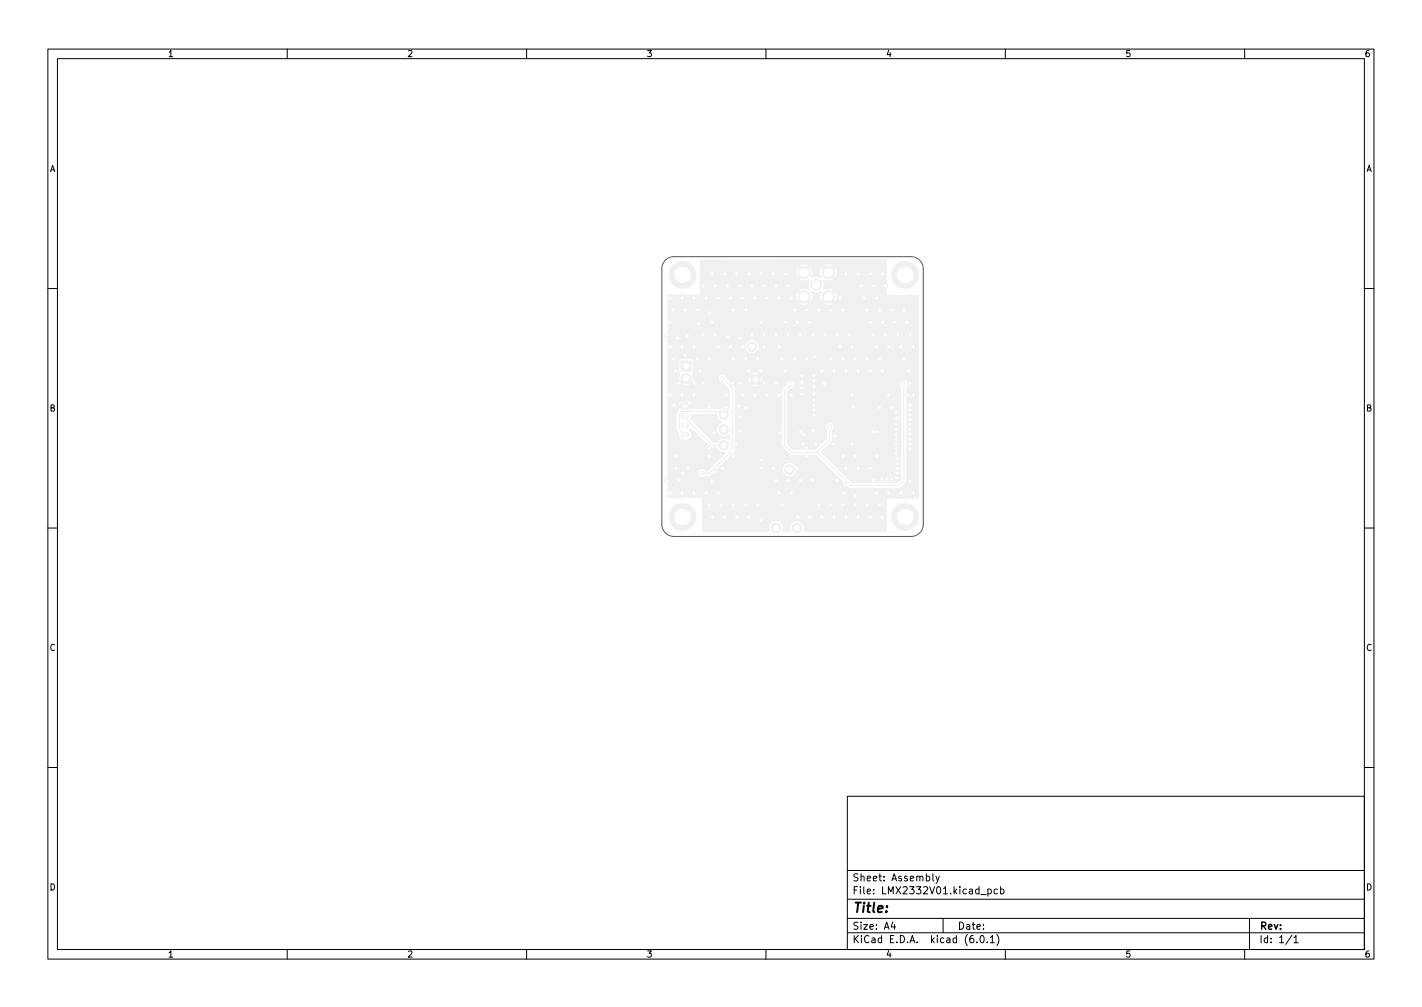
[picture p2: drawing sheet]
<svg xmlns="http://www.w3.org/2000/svg" width="297mm" height="210mm" viewBox="0 0 297 210" stroke-linecap="round" stroke-linejoin="round" font-family="sans-serif">
<defs><g id="words">
<text font-size="2.8" x="178" y="190.6">Title:</text>
<g font-size="2.1">
<text x="178" y="184">Sheet: Assembly</text>
<text x="178" y="186.7">File: LMX2332V01.kicad_pcb</text>
<text x="178" y="196.9">KiCad E.D.A. kicad (6.0.1)</text>
<text x="178" y="194.1">Size: A4</text>
<text x="200" y="194.1">Date:</text>
<text x="263" y="194.1">Rev:</text>
<text x="263" y="196.9">Id: 1/1</text>
</g>
<g font-size="1.8">
<text x="35" y="11.9">1</text>
<text x="85" y="11.9">2</text>
<text x="135" y="11.9">3</text>
<text x="185" y="11.9">4</text>
<text x="235" y="11.9">5</text>
<text x="285" y="11.9">6</text>
<text x="10.3" y="35.9">A</text>
<text x="285.3" y="35.9">A</text>
<text x="10.3" y="85.9">B</text>
<text x="285.3" y="85.9">B</text>
<text x="10.3" y="135.9">C</text>
<text x="285.3" y="135.9">C</text>
<text x="10.3" y="185.9">D</text>
<text x="285.3" y="185.9">D</text>
<text x="35" y="199.9">1</text>
<text x="85" y="199.9">2</text>
<text x="135" y="199.9">3</text>
<text x="185" y="199.9">4</text>
<text x="235" y="199.9">5</text>
<text x="285" y="199.9">6</text>
</g>
</g></defs>
<g fill="#f0f0f0" stroke="#f0f0f0" stroke-width=".21">
<path d="M142.3 75.4h2.1v2.1h-2.1z"/>
<path d="M142.3 84.3l1.5-.1 .2 .3-.1 .8-.2 .1h-1.3l-.2-.2z"/>
<path d="M146.3 54.4l38.7-.3 .1 .1v1.3l-11-.1a1.76 1.76 0 0 0-2.1 .1l-3-.1a1.73 1.73 0 0 0-2.1 .1l1.1 1 1-1h3l1 1 1.1-1h11v1.3h-10.3l-.3-1-1.1 1.1 1.1 1.1 .3-1.2h10.3v3.7h-11a2.24 2.24 0 0 0-2.1-.1 2.58 2.58 0 0 0 0-2 1.95 1.95 0 0 0 2.1-.1l-2.5-2.5a1.76 1.76 0 0 0-.1 1.9l-.1 .3-.8-.3-.9 .3-.2-.1a1.76 1.76 0 0 0-.1-2.1l-1.1 1.1h-.7l-1.1-1.1a1.74 1.74 0 0 0 .1 2.2l1-1.1h.7l-1.4 1.4a2.13 2.13 0 0 0 2.1 .2v.1a1.68 1.68 0 0 0 0 1.6v.2a2.01 2.01 0 0 0-2.1 .1l1.4 1.5h-.7l-1.1-1.1a1.73 1.73 0 0 0 .1 2.1l1-1h.7l1.1 1a2.17 2.17 0 0 0 .2-2.1l.9 .2 .9-.2 .1 .1a1.78 1.78 0 0 0 .1 2l2.5-2.5h11v1.2h6.6l.1 .1-17 .1-.3-1-1.1 1.1 1.1 1 .3-1.1h17v1.5h-17.7l-1-1.1-1.1 1.1h-3l-1-1.1-1.1 1.1a1.75 1.75 0 0 0 2.1 0h3a1.75 1.75 0 0 0 2.1 0h17.7v9h-33.2l-.1-.3a1.51 1.51 0 0 0-2.3-.9 1.51 1.51 0 0 0 .2 2.5 1.51 1.51 0 0 0 2.2-1.3h33.2v5.6h-33.1a1.46 1.46 0 0 0-1.8 0l.9 .9 .9-.9h33.1v1.2h-32.5l-.3-.8-.8 .8h-.8l-.8-.8a1.43 1.43 0 0 0 0 1.7l.8-.9h.8l.8 .9 .3-.9h32.5v1.1h-2.1a.91 .91 0 0 0-1.4-.8 .94 .94 0 0 0-.1 1.5v19l-.7 .7h-9.7l-6.2-6.3 2.3-2.4v-2.1a.93 .93 0 0 0 .1-1.4 .93 .93 0 0 0-1.4 0 .93 .93 0 0 0 .1 1.4l-.1 1.6-2.3 2.3h-4.6l-1.1-1.1-.1-10.9 .6-.6a.93 .93 0 0 0 1-1.1 .93 .93 0 0 0-1.4-.6l-.6 1h-5.4l-.9-.9-.9 .9a1.46 1.46 0 0 0 1.8 0h5.4l-.6 .5h-9.9l-.1-.4-1.6-1.6a.93 .93 0 0 0-.9-.9 .93 .93 0 0 0-1 .9h-5.1l-.3-.9 .3-.6v-2.1l-.4-.5h-2.3l-.3 .1-.1 .4v2.1l.2 .5a1.72 1.72 0 0 0 .1 1.9l1.2-1.2 1.3 1.2 .3-.9h5.1l.1 .2a1.01 1.01 0 0 0 .9 .7l.3 .4h-7.1l-.9-.9-.9 .8a1.51 1.51 0 0 0 1.8 .1h7.1l1.1 1v3.3h-7.9a.76 .76 0 0 0-.7-.9h-.5v.9h-.5v-.9h-.4a.73 .73 0 0 0-.7 .9h10.7v.7l-.2 .2a1.6 1.6 0 0 0-1.7-.2h-5.9l-.2-.2h-2.7l.1 .5-.6 .7v3.4l.5 .7a1.21 1.21 0 0 0 1.1 1.5h.7a1.2 1.2 0 0 0 .9-.9 1.2 1.2 0 0 0-.4-1.2l.4-.3 4 4 1.4 .1a2.04 2.04 0 0 0 1.6 .9l-3.5 3.6-.6 .1-.2-.2a.92 .92 0 0 0-1.2 .3 .92 .92 0 0 0 .2 1.2 .92 .92 0 0 0 1.2-.1l1.2-.1 5.1-5.2v-13.1h9.9l-.2 .6 .1 11.7 1.9 1.8h5.2l2.9 2.9h-7v-.2a1.51 1.51 0 0 0-2.4-1 1.51 1.51 0 0 0 .2 2.6 1.51 1.51 0 0 0 2.2-1.4h7l3.8 3.8 .3 .2h10.3l.4-.1 1.2-1.5v-19.5l.3-.6h2.1v23.6l-6.7 .1v6.9l-.1 .1h-17l-.2-.2a1.52 1.52 0 0 0-1.4-2.1 1.52 1.52 0 0 0-1.3 2.2h-1.6a1.53 1.53 0 0 0-1.4-2.2 1.53 1.53 0 0 0-1.4 2.2l-13.9 .1v-7.1h-7.2l-.1-.1v-42.1l.1-.1h6.7z"/>
<path d="M144.5 86.6l5.1-.1a2.21 2.21 0 0 0 1.1 1.6v.1a1.55 1.55 0 0 0-.8 2.3 1.55 1.55 0 0 0 2.4 .3l.1 .9h-.3a1.62 1.62 0 0 0-2.3 .6h-.8l-4.7-4.7z"/>
<circle cx="143.3" cy="79" r="1.05"/>
<circle cx="170.5" cy="59.4" r="1.18"/>
<circle cx="173.1" cy="56.9" r="1.28"/>
<circle cx="168" cy="56.9" r="1.28"/>
<circle cx="168" cy="62" r="1.28"/>
<circle cx="173.1" cy="62" r="1.28"/>
<circle cx="142.6" cy="57.4" r="2.8"/>
<circle cx="189.1" cy="107.9" r="2.8"/>
<circle cx="189.1" cy="57.4" r="2.8"/>
<circle cx="142.6" cy="107.9" r="2.8"/>
<circle cx="151.2" cy="93" r="1"/>
<circle cx="157" cy="72.4" r="1"/>
<circle cx="157.8" cy="79.2" r="1"/>
<circle cx="164.9" cy="98" r="1"/>
<circle cx="151.2" cy="86.6" r="1"/>
<circle cx="166.4" cy="110.2" r="1"/>
<circle cx="151.2" cy="89.7" r="1"/>
<circle cx="162.1" cy="110.2" r="1"/>
<circle cx="164" cy="77.5" r=".4"/>
<circle cx="155.8" cy="74.9" r=".4"/>
<circle cx="143.6" cy="70.1" r=".4"/>
<circle cx="152" cy="59.7" r=".4"/>
<circle cx="149.5" cy="98.5" r=".4"/>
<circle cx="139.9" cy="62.2" r=".4"/>
<circle cx="188.2" cy="102.9" r=".4"/>
<circle cx="179.3" cy="77.5" r=".4"/>
<circle cx="188.8" cy="74.9" r=".4"/>
<circle cx="168.5" cy="95.2" r=".4"/>
<circle cx="187.3" cy="88.6" r=".4"/>
<circle cx="141.2" cy="97.8" r=".4"/>
<circle cx="157" cy="59.7" r=".4"/>
<circle cx="190.1" cy="91.7" r=".4"/>
<circle cx="151.3" cy="57.1" r=".4"/>
<circle cx="156.4" cy="57.1" r=".4"/>
<circle cx="165.3" cy="82.5" r=".4"/>
<circle cx="176.1" cy="95.2" r=".4"/>
<circle cx="181.8" cy="67.3" r=".4"/>
<circle cx="187.3" cy="90.7" r=".4"/>
<circle cx="149.4" cy="59.7" r=".4"/>
<circle cx="176.7" cy="57.1" r=".4"/>
<circle cx="164.7" cy="100.3" r=".4"/>
<circle cx="170" cy="85.6" r=".4"/>
<circle cx="164" cy="57.1" r=".4"/>
<circle cx="171.7" cy="107.9" r=".4"/>
<circle cx="162.8" cy="72.4" r=".4"/>
<circle cx="173.6" cy="105.4" r=".4"/>
<circle cx="178" cy="82.5" r=".4"/>
<circle cx="153.9" cy="107.9" r=".4"/>
<circle cx="150.1" cy="62.2" r=".4"/>
<circle cx="166.6" cy="67.3" r=".4"/>
<circle cx="140.8" cy="84.6" r=".4"/>
<circle cx="143.1" cy="74.2" r=".4"/>
<circle cx="140.5" cy="64.8" r=".4"/>
<circle cx="174.8" cy="69.8" r=".4"/>
<circle cx="151" cy="97.8" r=".4"/>
<circle cx="170" cy="80.8" r=".4"/>
<circle cx="146.9" cy="80" r=".4"/>
<circle cx="167.8" cy="90.7" r=".4"/>
<circle cx="187.3" cy="99.8" r=".4"/>
<circle cx="187.3" cy="93.7" r=".4"/>
<circle cx="187.3" cy="87.4" r=".4"/>
<circle cx="190.1" cy="69.8" r=".4"/>
<circle cx="183.2" cy="90.2" r=".4"/>
<circle cx="148.8" cy="107.9" r=".4"/>
<circle cx="178" cy="72.4" r=".4"/>
<circle cx="142.4" cy="72.4" r=".4"/>
<circle cx="150.1" cy="102.9" r=".4"/>
<circle cx="148.2" cy="65.3" r=".4"/>
<circle cx="170.3" cy="74.4" r=".4"/>
<circle cx="151.7" cy="85.1" r=".4"/>
<circle cx="139.3" cy="69.8" r=".4"/>
<circle cx="159.6" cy="80" r=".4"/>
<circle cx="162.8" cy="82.5" r=".4"/>
<circle cx="158.3" cy="105.4" r=".4"/>
<circle cx="153.2" cy="64.8" r=".4"/>
<circle cx="155.1" cy="62.2" r=".4"/>
<circle cx="157.7" cy="62.2" r=".4"/>
<circle cx="182.4" cy="90.2" r=".4"/>
<circle cx="162.1" cy="69.8" r=".4"/>
<circle cx="154.5" cy="89.9" r=".4"/>
<circle cx="184.4" cy="67.3" r=".4"/>
<circle cx="181.8" cy="77.5" r=".4"/>
<circle cx="152" cy="70.4" r=".4"/>
<circle cx="187.5" cy="95.8" r=".4"/>
<circle cx="190.7" cy="102.9" r=".4"/>
<circle cx="148.7" cy="100.6" r=".4"/>
<circle cx="190.1" cy="85.6" r=".4"/>
<circle cx="153" cy="80" r=".4"/>
<circle cx="167.5" cy="79.8" r=".4"/>
<circle cx="173.6" cy="64.8" r=".4"/>
<circle cx="189.8" cy="77.5" r=".4"/>
<circle cx="167.8" cy="92.7" r=".4"/>
<circle cx="141.3" cy="95.2" r=".4"/>
<circle cx="167.2" cy="90.2" r=".4"/>
<circle cx="168.5" cy="64.8" r=".4"/>
<circle cx="188.2" cy="72.4" r=".4"/>
<circle cx="169.8" cy="89.9" r=".4"/>
<circle cx="190.1" cy="87.6" r=".4"/>
<circle cx="157.7" cy="82.5" r=".4"/>
<circle cx="189.4" cy="67.3" r=".4"/>
<circle cx="168.5" cy="93.6" r=".4"/>
<circle cx="162.8" cy="102.9" r=".4"/>
<circle cx="166.6" cy="107.9" r=".4"/>
<circle cx="178.3" cy="84.9" r=".4"/>
<circle cx="155.1" cy="82.5" r=".4"/>
<circle cx="176.4" cy="102.9" r=".4"/>
<circle cx="171" cy="64.8" r=".4"/>
<circle cx="170" cy="83.6" r=".4"/>
<circle cx="162.9" cy="90.4" r=".4"/>
<circle cx="185.2" cy="100.1" r=".4"/>
<circle cx="176.1" cy="74.9" r=".4"/>
<circle cx="146.9" cy="69.8" r=".4"/>
<circle cx="176.5" cy="101.2" r=".4"/>
<circle cx="186.3" cy="100.1" r=".4"/>
<circle cx="176.7" cy="97.8" r=".4"/>
<circle cx="148.2" cy="93.5" r=".4"/>
<circle cx="159" cy="67.3" r=".4"/>
<circle cx="187.5" cy="96.8" r=".4"/>
<circle cx="185.6" cy="82.5" r=".4"/>
<circle cx="139.9" cy="102.9" r=".4"/>
<circle cx="139.8" cy="67.3" r=".4"/>
<circle cx="172.3" cy="69.8" r=".4"/>
<circle cx="174.2" cy="77.5" r=".4"/>
<circle cx="166.6" cy="97.8" r=".4"/>
<circle cx="148.2" cy="85.1" r=".4"/>
<circle cx="187.3" cy="92.7" r=".4"/>
<circle cx="147.5" cy="102.9" r=".4"/>
<circle cx="184.4" cy="107.9" r=".4"/>
<circle cx="174.2" cy="107.9" r=".4"/>
<circle cx="156.4" cy="77.5" r=".4"/>
<circle cx="162.1" cy="59.7" r=".4"/>
<circle cx="155.1" cy="72.4" r=".4"/>
<circle cx="179.3" cy="57.1" r=".4"/>
<circle cx="150.7" cy="105.4" r=".4"/>
<circle cx="169.7" cy="100.3" r=".4"/>
<circle cx="182.4" cy="100.3" r=".4"/>
<circle cx="184.2" cy="100.1" r=".4"/>
<circle cx="153.9" cy="57.1" r=".4"/>
<circle cx="154.5" cy="80" r=".4"/>
<circle cx="172.2" cy="80.1" r=".4"/>
<circle cx="155.8" cy="64.8" r=".4"/>
<circle cx="181.8" cy="107.9" r=".4"/>
<circle cx="185" cy="69.8" r=".4"/>
<circle cx="190.7" cy="72.4" r=".4"/>
<circle cx="159.6" cy="72.4" r=".4"/>
<circle cx="190.1" cy="84.6" r=".4"/>
<circle cx="142.4" cy="62.2" r=".4"/>
<circle cx="170" cy="79.5" r=".4"/>
<circle cx="157" cy="69.8" r=".4"/>
<circle cx="183.2" cy="95.2" r=".4"/>
<circle cx="187.3" cy="86.1" r=".4"/>
<circle cx="183.1" cy="62.2" r=".4"/>
<circle cx="190.1" cy="93.7" r=".4"/>
<circle cx="139.9" cy="82.5" r=".4"/>
<circle cx="190.1" cy="100.5" r=".4"/>
<circle cx="168.5" cy="74.9" r=".4"/>
<circle cx="142.4" cy="102.9" r=".4"/>
<circle cx="140.5" cy="74.9" r=".4"/>
<circle cx="148.8" cy="67.3" r=".4"/>
<circle cx="145" cy="72.4" r=".4"/>
<circle cx="146.3" cy="77.5" r=".4"/>
<circle cx="165.9" cy="64.8" r=".4"/>
<circle cx="159" cy="108.7" r=".4"/>
<circle cx="164" cy="67.3" r=".4"/>
<circle cx="181.8" cy="57.1" r=".4"/>
<circle cx="142.4" cy="82.5" r=".4"/>
<circle cx="173.6" cy="74.9" r=".4"/>
<circle cx="139.9" cy="72.4" r=".4"/>
<circle cx="142.6" cy="98.8" r=".4"/>
<circle cx="180.5" cy="62.2" r=".4"/>
<circle cx="169.1" cy="107.9" r=".4"/>
<circle cx="145.6" cy="74.9" r=".4"/>
<circle cx="174.4" cy="91.1" r=".4"/>
<circle cx="171" cy="105.4" r=".4"/>
<circle cx="171.7" cy="77.5" r=".4"/>
<circle cx="139.3" cy="100.3" r=".4"/>
<circle cx="190.1" cy="92.7" r=".4"/>
<circle cx="186.3" cy="64.8" r=".4"/>
<circle cx="167.5" cy="82.3" r=".4"/>
<circle cx="143.7" cy="97.8" r=".4"/>
<circle cx="167.5" cy="81" r=".4"/>
<circle cx="163.4" cy="74.9" r=".4"/>
<circle cx="178.6" cy="105.4" r=".4"/>
<circle cx="159" cy="57.1" r=".4"/>
<circle cx="159" cy="97.8" r=".4"/>
<circle cx="163.4" cy="105.4" r=".4"/>
<circle cx="189.5" cy="82.5" r=".4"/>
<circle cx="162.8" cy="62.2" r=".4"/>
<circle cx="176.1" cy="105.4" r=".4"/>
<circle cx="181.2" cy="74.9" r=".4"/>
<circle cx="170" cy="82.3" r=".4"/>
<circle cx="154.5" cy="59.7" r=".4"/>
<circle cx="170" cy="86.7" r=".4"/>
<circle cx="187.3" cy="94.7" r=".4"/>
<circle cx="153.2" cy="105.4" r=".4"/>
<circle cx="170" cy="84.6" r=".4"/>
<circle cx="161.5" cy="57.1" r=".4"/>
<circle cx="183.1" cy="102.9" r=".4"/>
<circle cx="145" cy="102.9" r=".4"/>
<circle cx="162.1" cy="100.3" r=".4"/>
<circle cx="164.7" cy="59.7" r=".4"/>
<circle cx="186.3" cy="85.1" r=".4"/>
<circle cx="159.6" cy="69.8" r=".4"/>
<circle cx="187.5" cy="97.8" r=".4"/>
<circle cx="151.7" cy="82.5" r=".4"/>
<circle cx="170.4" cy="92.7" r=".4"/>
<circle cx="179.3" cy="97.8" r=".4"/>
<circle cx="190.1" cy="88.6" r=".4"/>
<circle cx="175.5" cy="62.2" r=".4"/>
<circle cx="187.5" cy="98.8" r=".4"/>
<circle cx="162.1" cy="80" r=".4"/>
<circle cx="182.4" cy="69.8" r=".4"/>
<circle cx="183.7" cy="74.9" r=".4"/>
<circle cx="156.4" cy="107.9" r=".4"/>
<circle cx="169.7" cy="69.8" r=".4"/>
<circle cx="149.4" cy="69.8" r=".4"/>
<circle cx="187.5" cy="69.8" r=".4"/>
<circle cx="150.1" cy="72.4" r=".4"/>
<circle cx="178" cy="92.7" r=".4"/>
<circle cx="152.6" cy="62.2" r=".4"/>
<circle cx="183.1" cy="72.4" r=".4"/>
<circle cx="185.6" cy="72.4" r=".4"/>
<circle cx="147.5" cy="62.2" r=".4"/>
<circle cx="148.2" cy="74.9" r=".4"/>
<circle cx="153.2" cy="95.2" r=".4"/>
<circle cx="174.8" cy="100.3" r=".4"/>
<circle cx="184.4" cy="57.1" r=".4"/>
<circle cx="165.3" cy="62.2" r=".4"/>
<circle cx="159" cy="77.5" r=".4"/>
<circle cx="176.7" cy="77.5" r=".4"/>
<circle cx="143.1" cy="64.8" r=".4"/>
<circle cx="167.5" cy="78.5" r=".4"/>
<circle cx="190.1" cy="89.7" r=".4"/>
<circle cx="190.7" cy="82.5" r=".4"/>
<circle cx="187.3" cy="91.7" r=".4"/>
<circle cx="175.5" cy="72.4" r=".4"/>
<circle cx="185" cy="59.7" r=".4"/>
<circle cx="154.5" cy="70.6" r=".4"/>
<circle cx="152.6" cy="72.4" r=".4"/>
<circle cx="155.8" cy="85.1" r=".4"/>
<circle cx="185.6" cy="102.9" r=".4"/>
<circle cx="164.7" cy="69.8" r=".4"/>
<circle cx="154.3" cy="84.8" r=".4"/>
<circle cx="169.1" cy="67.3" r=".4"/>
<circle cx="145.1" cy="80" r=".4"/>
<circle cx="167.2" cy="69.8" r=".4"/>
<circle cx="141.8" cy="100.3" r=".4"/>
<circle cx="167.2" cy="100.3" r=".4"/>
<circle cx="145" cy="82.5" r=".4"/>
<circle cx="159.6" cy="59.7" r=".4"/>
<circle cx="179.9" cy="59.7" r=".4"/>
<circle cx="151.3" cy="107.9" r=".4"/>
<circle cx="176.7" cy="107.9" r=".4"/>
<circle cx="155.8" cy="105.4" r=".4"/>
<circle cx="184.4" cy="77.5" r=".4"/>
<circle cx="187.3" cy="89.7" r=".4"/>
<circle cx="146.9" cy="59.7" r=".4"/>
<circle cx="181.8" cy="97.8" r=".4"/>
<circle cx="148.8" cy="57.1" r=".4"/>
<circle cx="158.3" cy="74.9" r=".4"/>
<circle cx="177.4" cy="69.8" r=".4"/>
<circle cx="153.2" cy="74.9" r=".4"/>
<circle cx="174.1" cy="92.7" r=".4"/>
<circle cx="190.1" cy="86.6" r=".4"/>
<circle cx="148.2" cy="95.2" r=".4"/>
<circle cx="188.8" cy="64.8" r=".4"/>
<circle cx="141.8" cy="80" r=".4"/>
<circle cx="160.2" cy="62.2" r=".4"/>
<circle cx="183.7" cy="85.1" r=".4"/>
<circle cx="176.1" cy="64.8" r=".4"/>
<circle cx="165.9" cy="74.9" r=".4"/>
<circle cx="190.1" cy="80" r=".4"/>
<circle cx="145" cy="62.2" r=".4"/>
<circle cx="160.2" cy="82.5" r=".4"/>
<circle cx="148.2" cy="105.4" r=".4"/>
<circle cx="154.5" cy="87.1" r=".4"/>
<circle cx="145.9" cy="67.6" r=".4"/>
<circle cx="178.6" cy="74.9" r=".4"/>
<circle cx="186.9" cy="67.3" r=".4"/>
<circle cx="153.7" cy="92.8" r=".4"/>
<circle cx="179.3" cy="107.9" r=".4"/>
<circle cx="159.1" cy="96" r=".4"/>
<circle cx="145.6" cy="64.8" r=".4"/>
<circle cx="161.5" cy="97.8" r=".4"/>
<circle cx="181.2" cy="64.8" r=".4"/>
<circle cx="178.7" cy="103.5" r=".4"/>
<circle cx="183.7" cy="105.4" r=".4"/>
<circle cx="178.6" cy="95.2" r=".4"/>
<circle cx="182.4" cy="59.7" r=".4"/>
<circle cx="181.2" cy="105.4" r=".4"/>
<circle cx="170" cy="78.5" r=".4"/>
<circle cx="149.1" cy="90.4" r=".4"/>
<circle cx="141.2" cy="77.5" r=".4"/>
<circle cx="141.6" cy="70.6" r=".4"/>
<circle cx="183.7" cy="64.8" r=".4"/>
<circle cx="165.3" cy="102.9" r=".4"/>
<circle cx="190.1" cy="90.7" r=".4"/>
<circle cx="151" cy="79" r=".4"/>
<circle cx="146.6" cy="98.8" r=".4"/>
<circle cx="173.3" cy="89.1" r=".4"/>
<circle cx="188.8" cy="80.3" r=".4"/>
<circle cx="165.2" cy="80.3" r=".4"/>
</g>
<path d="M142.8 86.8h.6M142.8 88.8h.6M142.8 90.8h.6" fill="none" stroke="#f0f0f0" stroke-width="1.2"/>
<path d="M151 79l2 2v13l-4.8 4.8h-1.6M143.1 87.2l5.7 5.8h2.4M151.2 86.6l-.7-.7h-8.1l-.5 .5v3.2l1.2 1.2M165.2 80.3l-1.3 1.2v11.5l1.5 1.5h5.1l2.8-2.8v-2.6M188.8 80.3v20l-1 1h-10.2l-7-6.9" fill="none" stroke="#f0f0f0" stroke-width=".25"/>
<g fill="#fff" stroke="#fff" stroke-width=".21">
<circle cx="164" cy="77.5" r=".2"/>
<circle cx="155.8" cy="74.9" r=".2"/>
<circle cx="143.6" cy="70.1" r=".2"/>
<circle cx="152" cy="59.7" r=".2"/>
<circle cx="149.5" cy="98.5" r=".2"/>
<circle cx="139.9" cy="62.2" r=".2"/>
<circle cx="188.2" cy="102.9" r=".2"/>
<circle cx="179.3" cy="77.5" r=".2"/>
<circle cx="188.8" cy="74.9" r=".2"/>
<circle cx="168.5" cy="95.2" r=".2"/>
<circle cx="187.3" cy="88.6" r=".2"/>
<circle cx="141.2" cy="97.8" r=".2"/>
<circle cx="157" cy="59.7" r=".2"/>
<circle cx="190.1" cy="91.7" r=".2"/>
<circle cx="151.3" cy="57.1" r=".2"/>
<circle cx="156.4" cy="57.1" r=".2"/>
<circle cx="165.3" cy="82.5" r=".2"/>
<circle cx="176.1" cy="95.2" r=".2"/>
<circle cx="181.8" cy="67.3" r=".2"/>
<circle cx="187.3" cy="90.7" r=".2"/>
<circle cx="149.4" cy="59.7" r=".2"/>
<circle cx="176.7" cy="57.1" r=".2"/>
<circle cx="164.7" cy="100.3" r=".2"/>
<circle cx="170" cy="85.6" r=".2"/>
<circle cx="164" cy="57.1" r=".2"/>
<circle cx="171.7" cy="107.9" r=".2"/>
<circle cx="162.8" cy="72.4" r=".2"/>
<circle cx="173.6" cy="105.4" r=".2"/>
<circle cx="178" cy="82.5" r=".2"/>
<circle cx="153.9" cy="107.9" r=".2"/>
<circle cx="150.1" cy="62.2" r=".2"/>
<circle cx="166.6" cy="67.3" r=".2"/>
<circle cx="140.8" cy="84.6" r=".2"/>
<circle cx="143.1" cy="74.2" r=".2"/>
<circle cx="140.5" cy="64.8" r=".2"/>
<circle cx="174.8" cy="69.8" r=".2"/>
<circle cx="151" cy="97.8" r=".2"/>
<circle cx="170" cy="80.8" r=".2"/>
<circle cx="146.9" cy="80" r=".2"/>
<circle cx="167.8" cy="90.7" r=".2"/>
<circle cx="187.3" cy="99.8" r=".2"/>
<circle cx="187.3" cy="93.7" r=".2"/>
<circle cx="187.3" cy="87.4" r=".2"/>
<circle cx="190.1" cy="69.8" r=".2"/>
<circle cx="183.2" cy="90.2" r=".2"/>
<circle cx="148.8" cy="107.9" r=".2"/>
<circle cx="178" cy="72.4" r=".2"/>
<circle cx="142.4" cy="72.4" r=".2"/>
<circle cx="150.1" cy="102.9" r=".2"/>
<circle cx="148.2" cy="65.3" r=".2"/>
<circle cx="170.3" cy="74.4" r=".2"/>
<circle cx="151.7" cy="85.1" r=".2"/>
<circle cx="139.3" cy="69.8" r=".2"/>
<circle cx="159.6" cy="80" r=".2"/>
<circle cx="162.8" cy="82.5" r=".2"/>
<circle cx="158.3" cy="105.4" r=".2"/>
<circle cx="153.2" cy="64.8" r=".2"/>
<circle cx="155.1" cy="62.2" r=".2"/>
<circle cx="157.7" cy="62.2" r=".2"/>
<circle cx="182.4" cy="90.2" r=".2"/>
<circle cx="162.1" cy="69.8" r=".2"/>
<circle cx="154.5" cy="89.9" r=".2"/>
<circle cx="184.4" cy="67.3" r=".2"/>
<circle cx="181.8" cy="77.5" r=".2"/>
<circle cx="152" cy="70.4" r=".2"/>
<circle cx="187.5" cy="95.8" r=".2"/>
<circle cx="190.7" cy="102.9" r=".2"/>
<circle cx="148.7" cy="100.6" r=".2"/>
<circle cx="190.1" cy="85.6" r=".2"/>
<circle cx="153" cy="80" r=".2"/>
<circle cx="167.5" cy="79.8" r=".2"/>
<circle cx="173.6" cy="64.8" r=".2"/>
<circle cx="189.8" cy="77.5" r=".2"/>
<circle cx="167.8" cy="92.7" r=".2"/>
<circle cx="141.3" cy="95.2" r=".2"/>
<circle cx="167.2" cy="90.2" r=".2"/>
<circle cx="168.5" cy="64.8" r=".2"/>
<circle cx="188.2" cy="72.4" r=".2"/>
<circle cx="169.8" cy="89.9" r=".2"/>
<circle cx="190.1" cy="87.6" r=".2"/>
<circle cx="157.7" cy="82.5" r=".2"/>
<circle cx="189.4" cy="67.3" r=".2"/>
<circle cx="168.5" cy="93.6" r=".2"/>
<circle cx="162.8" cy="102.9" r=".2"/>
<circle cx="166.6" cy="107.9" r=".2"/>
<circle cx="178.3" cy="84.9" r=".2"/>
<circle cx="155.1" cy="82.5" r=".2"/>
<circle cx="176.4" cy="102.9" r=".2"/>
<circle cx="171" cy="64.8" r=".2"/>
<circle cx="170" cy="83.6" r=".2"/>
<circle cx="162.9" cy="90.4" r=".2"/>
<circle cx="185.2" cy="100.1" r=".2"/>
<circle cx="176.1" cy="74.9" r=".2"/>
<circle cx="146.9" cy="69.8" r=".2"/>
<circle cx="176.5" cy="101.2" r=".2"/>
<circle cx="186.3" cy="100.1" r=".2"/>
<circle cx="176.7" cy="97.8" r=".2"/>
<circle cx="148.2" cy="93.5" r=".2"/>
<circle cx="159" cy="67.3" r=".2"/>
<circle cx="187.5" cy="96.8" r=".2"/>
<circle cx="185.6" cy="82.5" r=".2"/>
<circle cx="139.9" cy="102.9" r=".2"/>
<circle cx="139.8" cy="67.3" r=".2"/>
<circle cx="172.3" cy="69.8" r=".2"/>
<circle cx="174.2" cy="77.5" r=".2"/>
<circle cx="166.6" cy="97.8" r=".2"/>
<circle cx="148.2" cy="85.1" r=".2"/>
<circle cx="187.3" cy="92.7" r=".2"/>
<circle cx="147.5" cy="102.9" r=".2"/>
<circle cx="184.4" cy="107.9" r=".2"/>
<circle cx="174.2" cy="107.9" r=".2"/>
<circle cx="156.4" cy="77.5" r=".2"/>
<circle cx="162.1" cy="59.7" r=".2"/>
<circle cx="155.1" cy="72.4" r=".2"/>
<circle cx="179.3" cy="57.1" r=".2"/>
<circle cx="150.7" cy="105.4" r=".2"/>
<circle cx="169.7" cy="100.3" r=".2"/>
<circle cx="182.4" cy="100.3" r=".2"/>
<circle cx="184.2" cy="100.1" r=".2"/>
<circle cx="153.9" cy="57.1" r=".2"/>
<circle cx="154.5" cy="80" r=".2"/>
<circle cx="172.2" cy="80.1" r=".2"/>
<circle cx="155.8" cy="64.8" r=".2"/>
<circle cx="181.8" cy="107.9" r=".2"/>
<circle cx="185" cy="69.8" r=".2"/>
<circle cx="190.7" cy="72.4" r=".2"/>
<circle cx="159.6" cy="72.4" r=".2"/>
<circle cx="190.1" cy="84.6" r=".2"/>
<circle cx="142.4" cy="62.2" r=".2"/>
<circle cx="170" cy="79.5" r=".2"/>
<circle cx="157" cy="69.8" r=".2"/>
<circle cx="183.2" cy="95.2" r=".2"/>
<circle cx="187.3" cy="86.1" r=".2"/>
<circle cx="183.1" cy="62.2" r=".2"/>
<circle cx="190.1" cy="93.7" r=".2"/>
<circle cx="139.9" cy="82.5" r=".2"/>
<circle cx="190.1" cy="100.5" r=".2"/>
<circle cx="168.5" cy="74.9" r=".2"/>
<circle cx="142.4" cy="102.9" r=".2"/>
<circle cx="140.5" cy="74.9" r=".2"/>
<circle cx="148.8" cy="67.3" r=".2"/>
<circle cx="145" cy="72.4" r=".2"/>
<circle cx="146.3" cy="77.5" r=".2"/>
<circle cx="165.9" cy="64.8" r=".2"/>
<circle cx="159" cy="108.7" r=".2"/>
<circle cx="164" cy="67.3" r=".2"/>
<circle cx="181.8" cy="57.1" r=".2"/>
<circle cx="142.4" cy="82.5" r=".2"/>
<circle cx="173.6" cy="74.9" r=".2"/>
<circle cx="139.9" cy="72.4" r=".2"/>
<circle cx="142.6" cy="98.8" r=".2"/>
<circle cx="180.5" cy="62.2" r=".2"/>
<circle cx="169.1" cy="107.9" r=".2"/>
<circle cx="145.6" cy="74.9" r=".2"/>
<circle cx="174.4" cy="91.1" r=".2"/>
<circle cx="171" cy="105.4" r=".2"/>
<circle cx="171.7" cy="77.5" r=".2"/>
<circle cx="139.3" cy="100.3" r=".2"/>
<circle cx="190.1" cy="92.7" r=".2"/>
<circle cx="186.3" cy="64.8" r=".2"/>
<circle cx="167.5" cy="82.3" r=".2"/>
<circle cx="143.7" cy="97.8" r=".2"/>
<circle cx="167.5" cy="81" r=".2"/>
<circle cx="163.4" cy="74.9" r=".2"/>
<circle cx="178.6" cy="105.4" r=".2"/>
<circle cx="159" cy="57.1" r=".2"/>
<circle cx="159" cy="97.8" r=".2"/>
<circle cx="163.4" cy="105.4" r=".2"/>
<circle cx="189.5" cy="82.5" r=".2"/>
<circle cx="162.8" cy="62.2" r=".2"/>
<circle cx="176.1" cy="105.4" r=".2"/>
<circle cx="181.2" cy="74.9" r=".2"/>
<circle cx="170" cy="82.3" r=".2"/>
<circle cx="154.5" cy="59.7" r=".2"/>
<circle cx="170" cy="86.7" r=".2"/>
<circle cx="187.3" cy="94.7" r=".2"/>
<circle cx="153.2" cy="105.4" r=".2"/>
<circle cx="170" cy="84.6" r=".2"/>
<circle cx="161.5" cy="57.1" r=".2"/>
<circle cx="183.1" cy="102.9" r=".2"/>
<circle cx="145" cy="102.9" r=".2"/>
<circle cx="162.1" cy="100.3" r=".2"/>
<circle cx="164.7" cy="59.7" r=".2"/>
<circle cx="186.3" cy="85.1" r=".2"/>
<circle cx="159.6" cy="69.8" r=".2"/>
<circle cx="187.5" cy="97.8" r=".2"/>
<circle cx="151.7" cy="82.5" r=".2"/>
<circle cx="170.4" cy="92.7" r=".2"/>
<circle cx="179.3" cy="97.8" r=".2"/>
<circle cx="190.1" cy="88.6" r=".2"/>
<circle cx="175.5" cy="62.2" r=".2"/>
<circle cx="187.5" cy="98.8" r=".2"/>
<circle cx="162.1" cy="80" r=".2"/>
<circle cx="182.4" cy="69.8" r=".2"/>
<circle cx="183.7" cy="74.9" r=".2"/>
<circle cx="156.4" cy="107.9" r=".2"/>
<circle cx="169.7" cy="69.8" r=".2"/>
<circle cx="149.4" cy="69.8" r=".2"/>
<circle cx="187.5" cy="69.8" r=".2"/>
<circle cx="150.1" cy="72.4" r=".2"/>
<circle cx="178" cy="92.7" r=".2"/>
<circle cx="152.6" cy="62.2" r=".2"/>
<circle cx="183.1" cy="72.4" r=".2"/>
<circle cx="185.6" cy="72.4" r=".2"/>
<circle cx="147.5" cy="62.2" r=".2"/>
<circle cx="148.2" cy="74.9" r=".2"/>
<circle cx="153.2" cy="95.2" r=".2"/>
<circle cx="174.8" cy="100.3" r=".2"/>
<circle cx="184.4" cy="57.1" r=".2"/>
<circle cx="165.3" cy="62.2" r=".2"/>
<circle cx="159" cy="77.5" r=".2"/>
<circle cx="176.7" cy="77.5" r=".2"/>
<circle cx="143.1" cy="64.8" r=".2"/>
<circle cx="167.5" cy="78.5" r=".2"/>
<circle cx="190.1" cy="89.7" r=".2"/>
<circle cx="190.7" cy="82.5" r=".2"/>
<circle cx="187.3" cy="91.7" r=".2"/>
<circle cx="175.5" cy="72.4" r=".2"/>
<circle cx="185" cy="59.7" r=".2"/>
<circle cx="154.5" cy="70.6" r=".2"/>
<circle cx="152.6" cy="72.4" r=".2"/>
<circle cx="155.8" cy="85.1" r=".2"/>
<circle cx="185.6" cy="102.9" r=".2"/>
<circle cx="164.7" cy="69.8" r=".2"/>
<circle cx="154.3" cy="84.8" r=".2"/>
<circle cx="169.1" cy="67.3" r=".2"/>
<circle cx="145.1" cy="80" r=".2"/>
<circle cx="167.2" cy="69.8" r=".2"/>
<circle cx="141.8" cy="100.3" r=".2"/>
<circle cx="167.2" cy="100.3" r=".2"/>
<circle cx="145" cy="82.5" r=".2"/>
<circle cx="159.6" cy="59.7" r=".2"/>
<circle cx="179.9" cy="59.7" r=".2"/>
<circle cx="151.3" cy="107.9" r=".2"/>
<circle cx="176.7" cy="107.9" r=".2"/>
<circle cx="155.8" cy="105.4" r=".2"/>
<circle cx="184.4" cy="77.5" r=".2"/>
<circle cx="187.3" cy="89.7" r=".2"/>
<circle cx="146.9" cy="59.7" r=".2"/>
<circle cx="181.8" cy="97.8" r=".2"/>
<circle cx="148.8" cy="57.1" r=".2"/>
<circle cx="158.3" cy="74.9" r=".2"/>
<circle cx="177.4" cy="69.8" r=".2"/>
<circle cx="153.2" cy="74.9" r=".2"/>
<circle cx="174.1" cy="92.7" r=".2"/>
<circle cx="190.1" cy="86.6" r=".2"/>
<circle cx="148.2" cy="95.2" r=".2"/>
<circle cx="188.8" cy="64.8" r=".2"/>
<circle cx="141.8" cy="80" r=".2"/>
<circle cx="160.2" cy="62.2" r=".2"/>
<circle cx="183.7" cy="85.1" r=".2"/>
<circle cx="176.1" cy="64.8" r=".2"/>
<circle cx="165.9" cy="74.9" r=".2"/>
<circle cx="190.1" cy="80" r=".2"/>
<circle cx="145" cy="62.2" r=".2"/>
<circle cx="160.2" cy="82.5" r=".2"/>
<circle cx="148.2" cy="105.4" r=".2"/>
<circle cx="154.5" cy="87.1" r=".2"/>
<circle cx="145.9" cy="67.6" r=".2"/>
<circle cx="178.6" cy="74.9" r=".2"/>
<circle cx="186.9" cy="67.3" r=".2"/>
<circle cx="153.7" cy="92.8" r=".2"/>
<circle cx="179.3" cy="107.9" r=".2"/>
<circle cx="159.1" cy="96" r=".2"/>
<circle cx="145.6" cy="64.8" r=".2"/>
<circle cx="161.5" cy="97.8" r=".2"/>
<circle cx="181.2" cy="64.8" r=".2"/>
<circle cx="178.7" cy="103.5" r=".2"/>
<circle cx="183.7" cy="105.4" r=".2"/>
<circle cx="178.6" cy="95.2" r=".2"/>
<circle cx="182.4" cy="59.7" r=".2"/>
<circle cx="181.2" cy="105.4" r=".2"/>
<circle cx="170" cy="78.5" r=".2"/>
<circle cx="149.1" cy="90.4" r=".2"/>
<circle cx="141.2" cy="77.5" r=".2"/>
<circle cx="141.6" cy="70.6" r=".2"/>
<circle cx="183.7" cy="64.8" r=".2"/>
<circle cx="165.3" cy="102.9" r=".2"/>
<circle cx="190.1" cy="90.7" r=".2"/>
<circle cx="151" cy="79" r=".2"/>
<circle cx="146.6" cy="98.8" r=".2"/>
<circle cx="173.3" cy="89.1" r=".2"/>
<circle cx="188.8" cy="80.3" r=".2"/>
<circle cx="165.2" cy="80.3" r=".2"/>
<circle cx="143.3" cy="76.4" r=".55"/>
<circle cx="143.3" cy="79" r=".55"/>
<circle cx="170.5" cy="59.4" r=".79"/>
<circle cx="173.1" cy="56.9" r=".85"/>
<circle cx="168" cy="56.9" r=".85"/>
<circle cx="168" cy="62" r=".85"/>
<circle cx="173.1" cy="62" r=".85"/>
<circle cx="143.1" cy="84.8" r=".37"/>
<circle cx="143.1" cy="86.8" r=".37"/>
<circle cx="143.1" cy="88.8" r=".37"/>
<circle cx="143.1" cy="90.8" r=".37"/>
<circle cx="142.6" cy="57.4" r="1.6"/>
<circle cx="189.1" cy="107.9" r="1.6"/>
<circle cx="189.1" cy="57.4" r="1.6"/>
<circle cx="142.6" cy="107.9" r="1.6"/>
<circle cx="151.2" cy="93" r=".5"/>
<circle cx="157" cy="72.4" r=".5"/>
<circle cx="157.8" cy="79.2" r=".5"/>
<circle cx="164.9" cy="98" r=".5"/>
<circle cx="151.2" cy="86.6" r=".5"/>
<circle cx="166.4" cy="110.2" r=".5"/>
<circle cx="151.2" cy="89.7" r=".5"/>
<circle cx="162.1" cy="110.2" r=".5"/>
</g>
<path d="M139 54.3l.9-.6 .9-.1h49.5a2.54 2.54 0 0 1 2.6 2.5v53.4a2.54 2.54 0 0 1-2.6 2.5h-49.5a2.54 2.54 0 0 1-2.5-2.5v-53.4l.1-.8z" fill="none" stroke="#575757" stroke-width=".21"/>
<g fill="none" stroke="#000" stroke-width=".21">
<path d="M10 10.2h277v190.1h-277zM12 12.2h273v186.1h-273zM60 10.2v2M110 10.2v2M160 10.2v2M210 10.2v2M260 10.2v2M10 60.2h2M285 60.2h2M10 110.2h2M285 110.2h2M10 160.2h2"/>
<path d="M177 166.3h108v32h-108zM285 160.2h2M60 198.3v2M110 198.3v2M160 198.3v2M177 194.8h108M177 191.8h108M177 187.8h108M177 181.8h108M186.5 192.5l-.4 1h1M186.9 193v1M194.9 182.4v1.3l.2 .2"/>
<path d="M195.5 182.9l.4 1M196.2 182.9l-.5 1.4-.2 .1M197 191.8v3M204.1 196.7v.1M204.9 186.8h1.1M204.9 195.4l.2-.1a.8 .8 0 0 1 .5 .8 .8 .8 0 0 1-.5 .7 1 1 0 0 1-.2-1.4zM206.2 196.7v.1M206.4 185.7l.4-.1 .3 .3-.2 .7h-.5M206.4 185.6v1.5M206.9 195.8l.4-.5v1.5M206.9 196.8h.8M208.2 195.1a1.72 1.72 0 0 1 0 2.3"/>
<path d="M208.4 185.7l-.5-.1-.3 .3 .2 .7h.6M209 185.7l.4-.1 .3 .3-.1 .7h-.6M209 185.1v1.5M210 198.3v2M260 198.3v2M261 191.8v6.5M269.9 195.3l-1.3 1.9M270.3 195.8l.4-.5v1.5M270.3 196.8h.8"/>
</g>
<use href="#words"/>
</svg>
